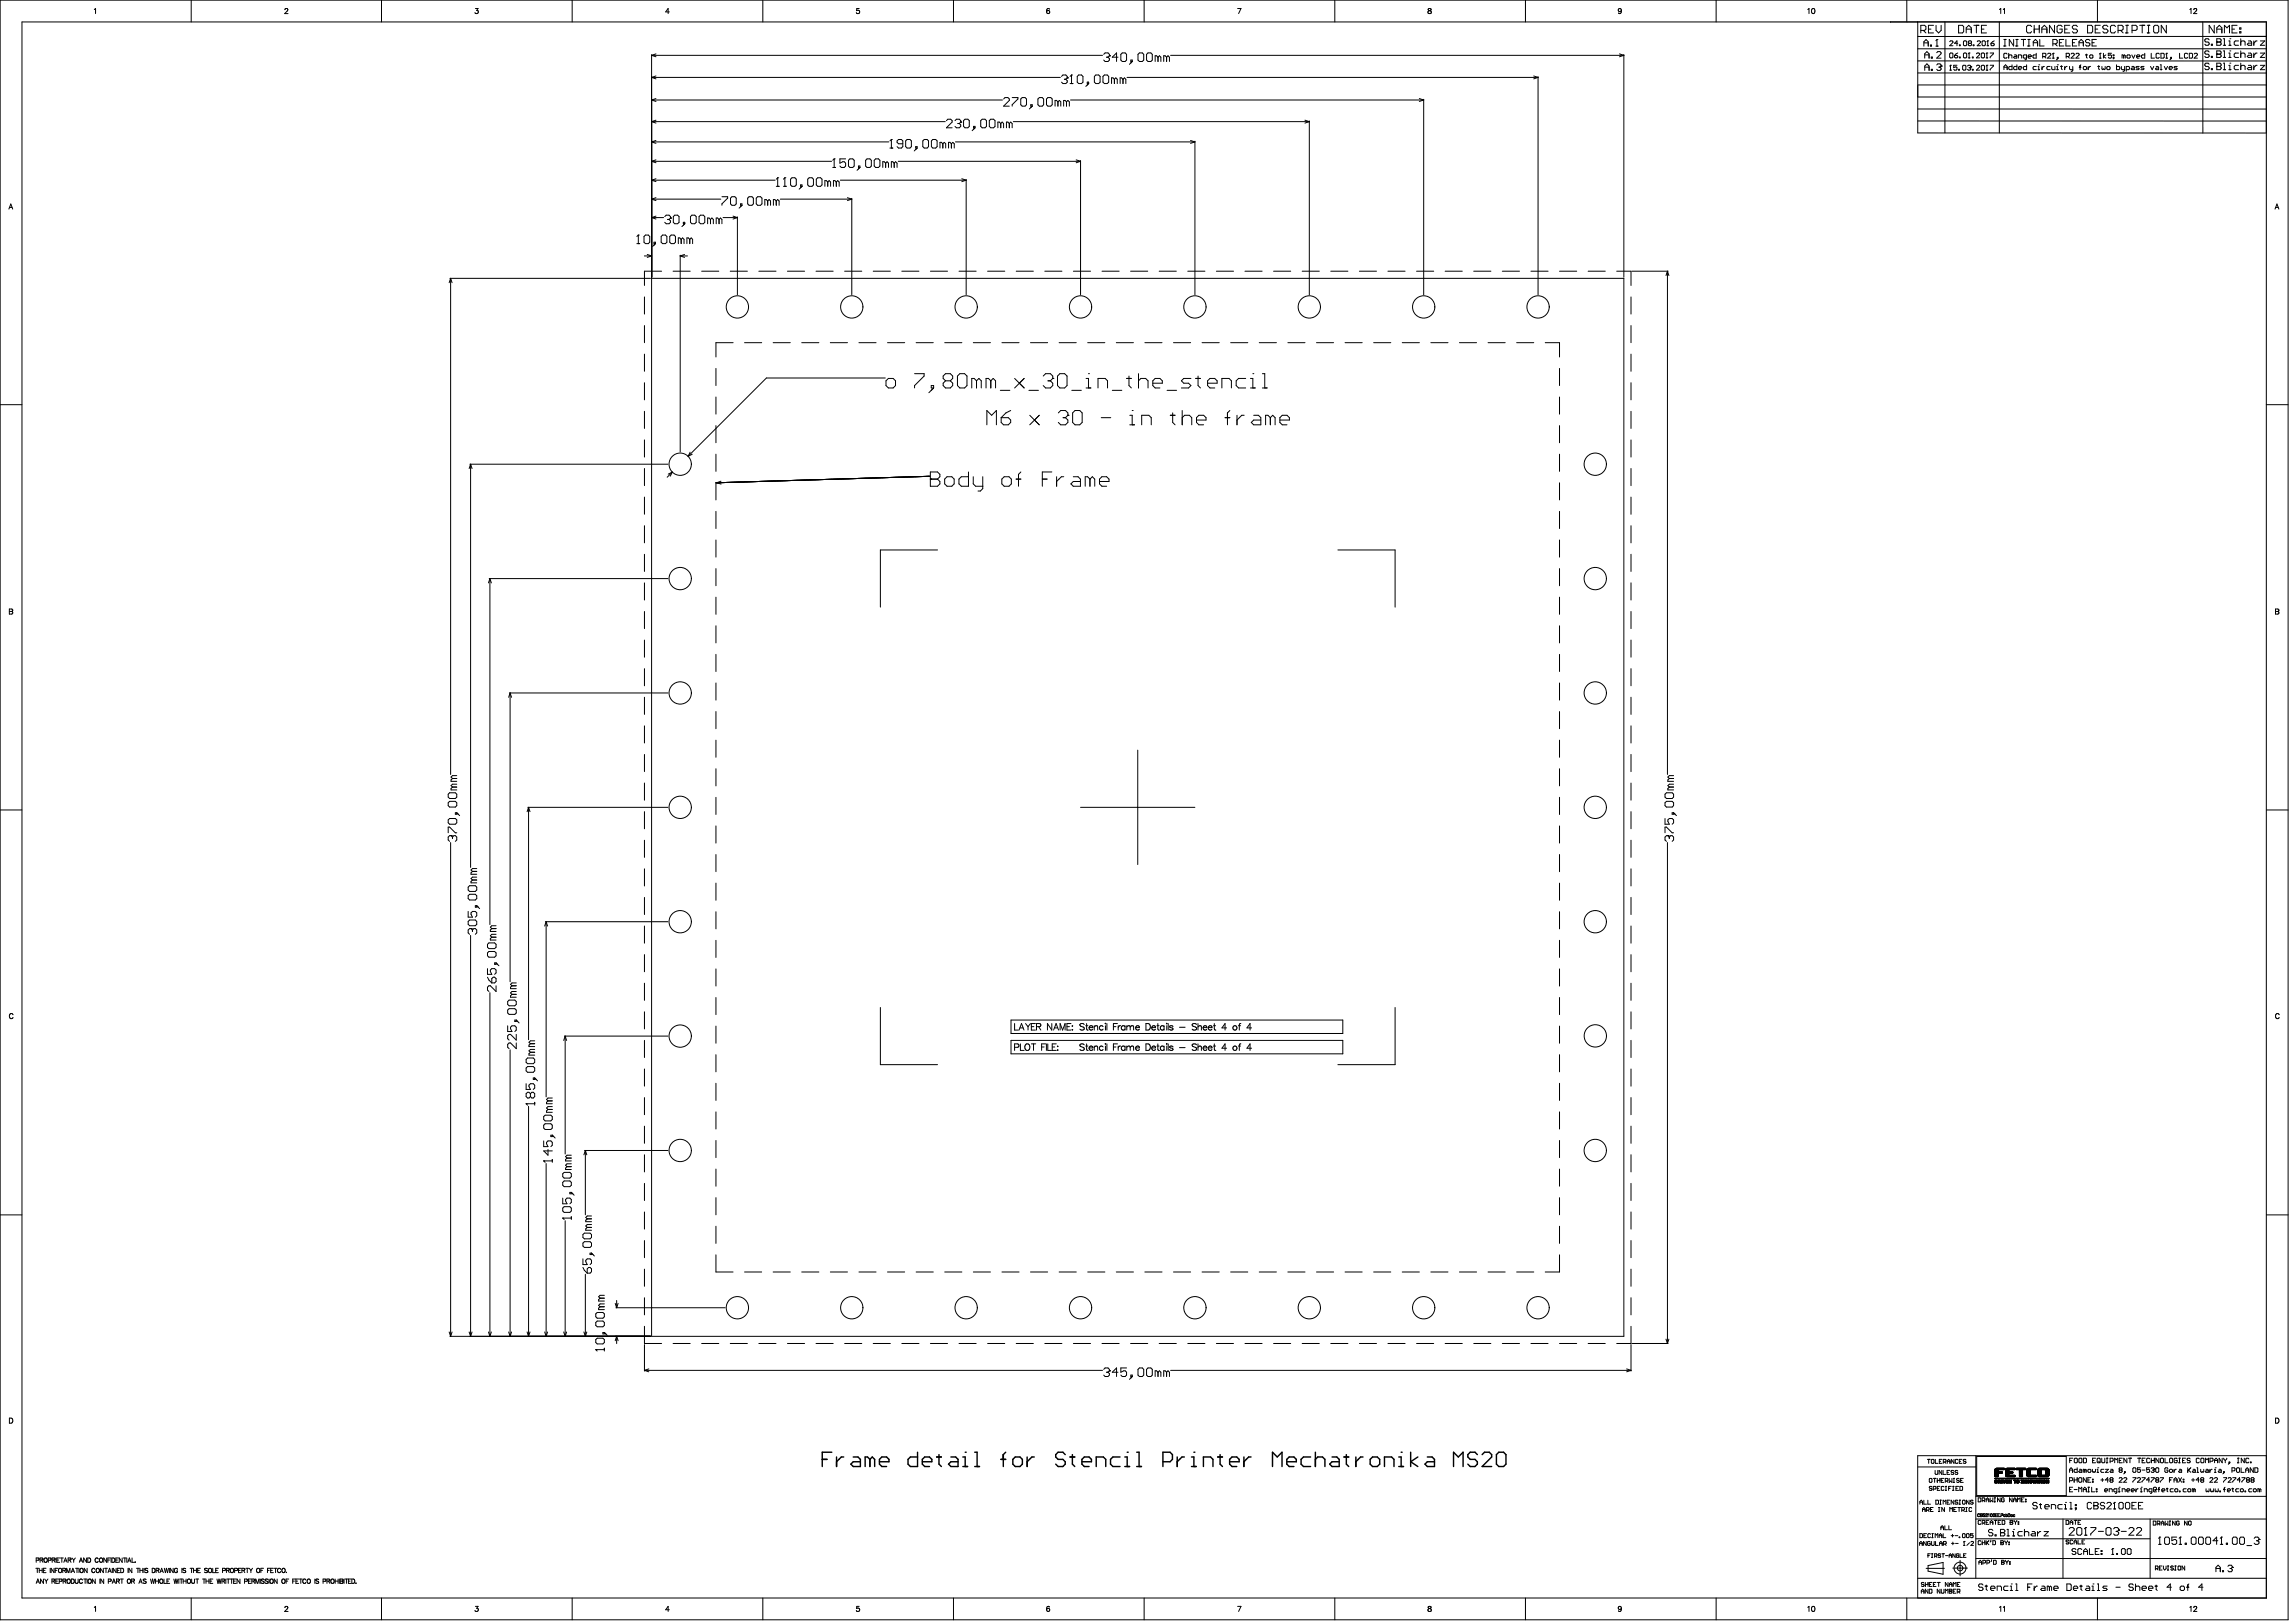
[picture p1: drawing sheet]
<svg xmlns="http://www.w3.org/2000/svg" width="1333mm" height="944mm" viewBox="0 0 1333 944" stroke-linecap="round" stroke-linejoin="round" font-family="sans-serif">
<g fill="none" stroke="#000" stroke-width=".58">
<path d="M0 0h1331v943h-1331zM13 13h1306v917h-1306zM55 6l1-1v3M111 0v13M166 6l1-1v1l-1 2h2M166 6h.1M222 0v13M277 5h1l-1 1a1.1 1.1 0 0 1 1 2 1.1 1.1 0 0 1-2-1M333 0v13M389 7h-2l2-2v3M444 0v13M500 5h-1l-1 1a1 1 0 0 1 2 0 1 1 0 0 1 0 2 1.1 1.1 0 0 1-2-1"/>
<path d="M555 0v13M609 7l1 1 1-1M609 7l1-1 1 1M611 5h-2v2M611 7h.1M666 0v13M720 5h2l-1 3M777 0v13M831 5v1a1.5 1.5 0 0 1 2 2h-2a1.7 1.7 0 0 1 2-2v-1zM888 0v13M943 6v2l-1-1M999 0v13"/>
<path d="M1052 6l1-1v3M1055 5a1.4 1.4 0 0 1 1 1 1.4 1.4 0 0 1-1 2l-1-1zM1100 13h.1M1110 0v13M1116 13v64h203M1118 18h2l1-1v-2h-1h-2v4M1119 18l2 1M1122 17h2M1125 15h-3v4h3M1127 15v3l1 1 2-1v-3M1132 13v64M1140 15h2h1v3l-1 1h-2z"/>
<path d="M1144 17h3M1144 19v-3l2-1 1 1v3M1149 15h3M1150 15v4M1153 17h1M1156 15h-3v4h3M1163 13v64M1164 6v-1v3M1166 6v-1v3M1182 15h-1h-1h-1v3l1 1h1l1-1M1184 17h3M1184 15v4"/>
<path d="M1187 15v4M1188 17h3M1188 19v-3l2-1 1 1v3M1196 15v4l-3-4v4M1200 15h-1h-1h-1v3l1 1h1l1-1v-1h-2M1201 17h2M1204 15h-3v4h3M1209 15h-1h-1h-1l1 2h1l1 1-1 1h-1l-1-1M1215 15h2h1v3l-1 1h-2zM1219 17h2M1221 0v13M1222 15h-3v4h3"/>
<path d="M1227 15h-1h-2v2h2l1 1-1 1h-2v-1M1231 15h-1h-1h-1v3l1 1h1l1-1M1233 18h2v-1v-2h-2v4M1234 18l1 1M1237 15h1M1237 19h1M1238 15v4M1241 18h2l1-1v-2h-1h-2v4M1245 15h3M1247 15v4M1250 15h1M1250 19h1"/>
<path d="M1250 15v4M1253 15h1h1h1v3l-1 1h-1l-1-1zM1261 15v4l-3-4v4M1274 6l1-1v3M1277 6l1-1v1l-2 2h2M1277 6h.1M1282 13v64M1288 15v4l-2-4v4M1290 17h3M1290 19v-3l1-1 2 1v3M1294 19v-4l2 1 1-1v4M1299 17h1"/>
<path d="M1302 15h-3v4h3M1303 18h1v1h-1zM1303 16h1v1h-1zM379 32h263M379 32v129M379 32l3 1M382 31l-3 1M642 32l1-1h2l1 1M644 33h1M645 33l1 1-1 2h-2l-1-1M646 32h.1M646 32l-1 1"/>
<path d="M651 33h-4l3-2v5M653 31h2l1 1v3l-1 1h-2l-1-1v-3zM658 35h1v1h-1zM659 36l-2 1M662 32l1-1h2l1 1v3l-1 1h-2l-1-1zM668 31h2l1 1v3l-1 1h-2l-1-1v-3zM674 33l-2-1v4M674 33v3M674 33l1-1 1 1v3M679 33l-2-1v4M679 33v3M679 33l1-1 1 1v3"/>
<path d="M681 32h264M942 31l3 1M945 32v129M945 32l-3 1M1116 35h203M1120 27v-3l1-1 1 1v3M1120 25h2M1120 34v-3l1-1 2 1v3M1120 32h3M1120 39h3M1123 26h1v1h-1zM1124 33v1z"/>
<path d="M1126 27h2M1126 24l1-1v4M1127 31l1-1h1l1 1-3 3h3M1127 38l1-1h1l1 1-1 1M1128 39h1M1129 39l1 1-1 1h-1l-1-1M1135 38v3M1135 24h1l-1 3h1M1135 31h1v3l-1-1zM1137 32h2v1l-1 1zM1139 38h-2v1h1l1 1-1 1-1-1M1139 31l-2 1"/>
<path d="M1139 25h-2l2-1v3M1140 33l1 1zM1140 26l1 1zM1142 38h1h1l-1 3-1-1zM1143 24h1v3l-1-1zM1143 31h1v3l-1-1zM1145 38h1h1l-1 1M1145 34h1M1145 31h1v3M1146 39h.1M1146 25l-1 1 1 1 1-1v-1M1146 25h-1l1-1h1v1"/>
<path d="M1146 25h1M1146 39l1 1-1 1-1-1M1148 33v1zM1148 26l1 1zM1150 31h1h1l-2 3h2M1150 38h1h1l-2 3h2M1151 24h1l-1 3h1M1153 38h2l-1 3-1-1zM1153 31h2l-1 3-1-1zM1153 24h1h1v3l-2-1zM1156 31v3M1156 34h1"/>
<path d="M1156 38v3M1156 24h1v3M1156 27h1M1158 31h2l-2 3M1158 38h2l-2 3M1159 25h1v1l-1 1zM1160 24l-1 1M1166 27h1M1166 23h1M1166 39h2M1167 23v4M1168 31h-1h-1l1 3 1-1"/>
<path d="M1169 32h1l1 2M1169 31v3M1171 38v3l-2-1v-1h2M1172 23v4l-3-4v4M1172 32h2v2h-2v-1h2M1173 27h1M1173 23h1M1174 38v3l-2-1v-1h2M1174 23v4M1175 34v-2h1v2M1175 40h1v-1h-1v1l1 1M1176 23h3"/>
<path d="M1177 23v4M1179 34l-2-1 1-1h1v2l-1 1M1179 38v3l-2-1 1-1h1M1180 27h1M1180 23h1M1180 33h2v-1h-2l1 2h1M1181 23v4M1183 27v-3l1-1 2 1v3M1183 25h3M1185 31v3h-2v-2h2M1185 39h-2l1 2h1M1186 39v2"/>
<path d="M1187 23v4h2M1188 39v2M1189 33h1l1-2h-2v3M1190 33l1 1M1190 39l-2 1M1191 31h1h1l-2 3h2M1193 39h-2l1 2h1M1194 39v2h2v-2M1194 34h1M1194 31h1v3M1195 25h1h1v-1l-1-1h-1v4M1196 25l1 2"/>
<path d="M1197 39v2M1197 33l1 1zM1198 34l-1 1M1198 25h2M1199 39h1M1200 38v3M1201 23h-3v4h3M1201 39v2M1202 23v4h3M1202 33h2v-2h-2v3M1203 39l-2 1M1203 33l1 1"/>
<path d="M1204 39v1l2 1M1205 31h1h1l-2 3h2M1206 25h1M1206 39v2h-1M1208 31h2l-2 3h2M1209 23h-3v4h3M1210 27v-3l1-1 1 1v3M1210 25h2M1210 39h1M1211 38l-1 3M1212 39h2v1l-1 1zM1214 32h1"/>
<path d="M1214 31l1 3M1215 39v2M1216 24l-1-1h-1v1v1h1h1v1l-1 1h-1v-1M1216 32h2l-1 2-1-1zM1217 39l-2 1M1217 25h2M1220 23h-3v4h3M1221 39h1M1221 38l1 3M1222 34h1M1222 31v3M1223 39l1 2 1-1v-1"/>
<path d="M1224 31v3M1225 32l-1 1 1 1M1226 39h1l1 1-2 1zM1229 31h-2v1h1h1l-1 2-1-1M1230 32h.1M1230 33v1zM1230 34h.1M1232 38v3l1-1v-1h-1M1234 39v1l2 1M1236 32h-1v2M1236 32h1v2M1236 32v2"/>
<path d="M1236 39v2h-1M1238 32h2l-1 2-1-1zM1241 32v2l1-2M1241 39h1v2h-1l-1-1h1h1M1243 33h2v-1h-2l1 2h1M1245 39h-2v1h2l-2 1M1248 39h-2l2 1-2 1M1248 31v3h-1l-1-2h2M1251 39l1 2 1-2M1252 31v3h2M1255 39h1v2h-1l-1-1h1h1M1257 31h-1h-1v3l2-1"/>
<path d="M1257 38h1v3M1257 31h2v3h-2zM1259 39l1 2 1-2M1260 34h1M1260 31h1v3M1262 40h2v-1h-2l1 2h1M1263 33l1 1zM1264 34l-1 1M1267 39h-2l2 1-2 1M1268 31v3h2M1273 31h-2l1 3 1-1M1274 31h2l-1 3h-1z"/>
<path d="M1277 31h2l-2 3h2M1286 30h-1h-1h-1l1 2h1h1l-1 1h-1h-1M1286 37h-1h-1l-1 1 1 1h1l1 1-1 1h-1l-1-1M1286 23h-1h-1l-1 1h1h1l1 2h-1h-1h-1M1287 33h.1M1287 40v1zM1287 26h.1M1290 30h2v2v1h-2zM1290 32h2M1290 37h2v2v1v1h-2zM1290 39h2M1290 23h2v1v2h-2z"/>
<path d="M1290 24h2M1294 30v3M1294 33h1M1294 37v4M1294 23v3M1294 26h1M1297 31h1v2M1297 33h1M1297 38h1v3M1297 24h1v2M1297 26h1M1303 31h-2l-1 1v1h1h2"/>
<path d="M1303 38h-2l-1 1v1l1 1h2M1303 24h-2h-1v2h1h2M1304 32l1-1h1v1v1M1304 30v3M1304 39l1-1h1v1v2M1304 24h1h1v2M1304 23v3M1304 37v4M1308 31h2v1v1h-2v-1h2M1308 24h2v2h-2v-1h2M1308 38h2v1v2h-2v-1v-1h2M1311 31v2"/>
<path d="M1312 24v2M1312 38v3M1313 31l-2 1M1313 38l-1 1M1313 24l-1 1M1315 31h3l-3 2h3M1315 38h3l-3 3h3M1315 24h3l-3 2h3M1319 21h-203M1319 28h-203M379 58l3 1M379 45l3 1"/>
<path d="M379 58h204M379 45h238M382 57l-3 1M382 44l-3 1M584 58l1-1h2v1l-3 4h3M589 57h3v1l-3 3v1M594 58l1-1h1l1 1v3l-1 1h-1l-1-1zM604 58l1-1h1l1 1v3l-1 1h-1l-1-1zM609 58l1-1h1l1 1v3l-1 1h-1l-1-1zM616 59l-2-1v4M616 59v3M616 59v-1l1 1v3"/>
<path d="M618 44h1h1l1 1M619 46h1M620 46l1 1-1 2h-1l-1-1M621 59l-2-1v4M621 59v3M621 59v-1l1 1v3M621 45h.1M621 45l-1 1M623 49h1M623 58h205M624 44h.1M624 44v5"/>
<path d="M624 44h-1M628 44h1h1v4l-1 1h-1l-1-1v-4zM633 48h1v1h-1zM634 49l-2 1M637 44h1h1h1v4l-1 1h-1l-1-1zM642 44h1h1h1v4l-1 1h-1l-1-1zM648 46l-1-1v4M648 46v3M648 46l1-1 1 1v3M653 46l-1-1v4M653 46v3M653 46l1-1 1 1v3"/>
<path d="M656 45h239M826 57l2 1M828 58v113M828 58l-2 1M892 44l3 1M895 45v126M895 45l-3 1M1116 56h203M1116 49h203M1116 42h203M1120 41v-3l1-1 2 1v3M1124 40v1z"/>
<path d="M1135 41h.1M1140 40v1zM1148 40v1zM1156 41h1M1166 41v-2l1-1 1 1v2M1186 41h1M1197 41h1M1237 41h2v-2h-2v2M1257 41h1M1294 41h1M1297 41h1M379 71l3 1"/>
<path d="M379 71h171M382 70l-3 1M551 70l1-1h1l1 1v1l-3 3h3M556 70l1-1h1l1 2M557 72h1M558 72l1 1-1 1h-1h-1M559 71h.1M559 71l-1 1M561 70l1-1h1l1 1v4h-1h-1h-1zM567 74h.1M567 74l-1 2M571 70l1-1h1l1 1v4h-1h-1h-1z"/>
<path d="M576 70l1-1h1l1 1v4h-1h-1h-1zM582 72l-1-1v3M582 72v2M582 72l1-1 1 1v2M587 72l-1-1v3M587 72v2M587 72l1-1 1 1v2M590 71h172M600 61h1v1h-1zM601 62l-2 1M759 70l3 1M762 70v101"/>
<path d="M762 71l-3 1M1116 70h203M1116 63h203M379 94l3 1M379 83h3M379 94h105M379 83h138M382 93l-3 1M382 82l-3 1M485 97h1M485 92h.1M485 92v5"/>
<path d="M485 92v1M492 92h-3v3l1-1 2 1v2h-1h-1h-1M494 93l1-1h1l1 1v4h-1h-1h-1zM500 97h.1M500 97l-1 2M504 93l1-1h1l1 1v4h-1h-1h-1zM509 93l1-1h1l1 1v4h-1h-1h-1zM515 95l1-1 1 1v2M515 95l-1-1v3M515 95v2M518 86h2M519 81h.1"/>
<path d="M519 81v5M519 81l-1 1M520 95l-1-1v3M520 95v2M520 95l1-1 1 1v2M523 94h106M525 84h-2l-1-1 1-2h2v1v3v1h-2l-1-1M527 82l1-1h2v1v3v1h-2l-1-1zM533 85h1v1h-1zM534 86l-2 2M537 82l1-1h1l1 1v3l-1 1h-1l-1-1zM542 82l1-1h1l1 1v3l-1 1h-1l-1-1z"/>
<path d="M549 84l-2-1v3M549 84v2M549 84v-1l1 1v2M554 84l-2-1v3M554 84v2M554 84v-1l1 1v2M556 83h139M626 93l3 1M629 94l-3 1M629 93v78M693 82l2 1M695 82v89"/>
<path d="M695 83h-2M379 116h40M379 105l3 1M379 116l3 1M379 105h72M382 115l-3 1M382 104l-3 1M420 114h3v1l-3 4M425 115l1-1h2v1v4h-2h-1zM431 119h1h-1zM432 119l-2 2M435 115l1-1h2v1v4h-2h-1z"/>
<path d="M440 115l1-1h2v1v4h-2h-1zM447 117l-2-1v3M447 117v2M447 117l1-1v1v2M452 117l-2-1v3M452 117v2M452 117l1-1v1v2M452 108h1M453 103h.1M453 103v5M453 103l-1 1M454 116h42"/>
<path d="M456 108h2M457 103h.1M457 103v5M457 103l-1 1M460 104l1-1h2v1v4h-2h-1zM466 108h1h-1zM467 108l-2 2M470 104l1-1h2v1v4h-2h-1zM475 104l1-1h2v1v4h-2h-1zM482 106v-1l1 1v2M482 106l-2-1v3M482 106v2"/>
<path d="M487 106l-2-1v3M487 106v2M487 106v-1l1 1v2M489 105h73M493 115l3 1M496 115v56M496 116l-3 1M560 104l2 1M562 104v67M562 105l-2 1M5 122l1-3 1 3M6 121h1"/>
<path d="M371 137h.1M371 137v5M371 137v1M375 138l1-1h1l1 1v3l-1 1h-1l-1-1zM379 127h3M379 127h7M382 126l-3 1M385 138l1-1h1l1 1v3l-1 1h-1l-1-1zM387 126l1-1h1l1 2M388 128h1M389 128l1 1-1 1h-1l-1-1M390 138l1-1h1l1 1v3l-1 1h-1l-1-1z"/>
<path d="M390 127h.1M390 127l-1 1M392 126l1-1h1l1 1v3l-1 1h-1l-1-1zM396 139l-1-1v4M396 139v3M396 139l1-1 1 1v3M398 129v1zM398 130l-1 2M401 139l-1-1v4M401 139l1-1 1 1v3M401 139v3M403 125h1l1 1v3l-1 1h-1l-1-1v-3z"/>
<path d="M407 126l1-1h1l1 1v3l-1 1h-1l-1-1zM413 128l1-1 1 1v2M413 128l-1-1v3M413 128v2M418 128l1-1 1 1v2M418 128l-1-1v3M418 128v2M421 127h8M427 126l2 1M429 127h-2M429 126v45M1324 122l1-3 1 3"/>
<path d="M1324 121h2M371 142h1M375 149h4M377 148l2 1M379 149l-2 1M381 141v1zM381 142l-1 1M385 158h-10v8M392 158h10M396 149l2 1M396 149v114M396 149h4"/>
<path d="M398 148l-2 1M408 158h10M425 158h10M442 158h10M458 158h10M475 158h10M491 158h10M508 158h10M525 158h10M541 158h10M558 158h10M575 158h10"/>
<path d="M591 158h10M608 158h10M625 158h10M641 158h10M658 158h10M675 158h10M691 158h10M708 158h10M724 158h10M741 158h10M758 158h10M774 158h10"/>
<path d="M791 158h10M808 158h10M824 158h10M841 158h10M858 158h10M874 158h10M891 158h10M907 158h10M924 158h10M941 158h8v8M950 158h21M970 158l1 2"/>
<path d="M970 158l-1 2M970 158v293M262 162h117M262 162l1 2M262 162l-1 2M262 162v289M375 173v10M379 162h566v616h-566zM949 173v10M375 189v10M427 199h-10v9M433 199h10"/>
<path d="M450 199h10M467 199h10M483 199h10M500 199h10M516 199h10M533 199h10M550 199h10M566 199h10M583 199h10M600 199h10M616 199h10M633 199h10"/>
<path d="M650 199h10M666 199h10M683 199h10M699 199h10M716 199h10M733 199h10M749 199h10M766 199h10M783 199h10M799 199h10M816 199h10M833 199h10"/>
<path d="M849 199h10M866 199h10M883 199h10M899 199h8v9M949 189v10M375 206v10M417 214v10M515 220h-69l-46 46M532 217h6v2l-6 5v2M557 219l2-2h2l2 2v5l-2 2h-2l-2-2zM607 219l1-2h3l2 2v1M615 219l2-2h3l1 2v5l-1 2h-3l-2-2z"/>
<path d="M633 217h.1M657 219v5l1 2M663 217v9M697 219v5l2 2M729 217h.1M735 217h1v9M907 214v10M949 206v10M0 235h13M375 223v10M375 239v10M417 231v10"/>
<path d="M516 222l1-2h3l1 2v2l-1 2h-3l-1-2zM542 224h1v2h-1zM543 226l-2 3M550 222l-1-2v-1l1-2h3l1 2v1l-1 2M550 222l-1 1v1l1 2h3l1-2v-1l-1-1M550 222h3M568 222l2-2 1 2v4M568 222l-1-2h-2v6M568 222v4M577 222l-2-2h-1v6M577 222v4M577 222l1-2 1 2v4"/>
<path d="M582 227h6M588 239l-3 1-2 3M590 220l6 6M596 220l-6 6M599 227h5M610 222h1M611 222l2 1v1l-2 2h-3l-1-2M613 220h.1M613 220l-2 2M624 227h5M626 239h2l2 1v6l-2 1h-2l-2-1v-6zM632 226h3"/>
<path d="M632 220h1v6M639 226v-6h4l1 2v4M647 227h6M656 220h2M663 222l1-2h3l1 2v4M671 223h5v-1l-1-2h-3l-1 2v2l1 2h3M679 227h6M688 239v8M693 220h-4l-2 2 2 1h3l1 1-1 2h-5M696 220h3M703 223h5v-1l-1-2h-3l-1 2v2l1 2h3M711 226v-6h4l2 2v4"/>
<path d="M716 239l-2 1v7M725 220h-4l-2 2v2l2 2h4M728 226h2M728 220h1v6M735 226h2M907 231v10M949 223v10M949 239v10M1319 235h12M375 256v10M417 248v10M574 247v-8l3 3 3-3v8"/>
<path d="M583 243h4l1 1v2l-1 1h-3l-1-1zM599 242l6 5M605 242l-6 5M616 240l1-1h3l1 1v2l-1 1M619 243h1M620 243l1 1v2l-1 1h-3l-1-1M641 243h5M657 242h2v5M657 247h3M664 247v-5h5l1 1v4M681 242h3M682 240v6l2 1"/>
<path d="M688 243l1-1h3l1 1v4M696 244h6v-1l-2-1h-2l-2 1v3l2 1h2M713 243h3M720 242v5M724 242h-1l-3 2M730 242h2l2 1v4h-4l-2-1 2-2h4M739 243l-1-1h-2v5M739 243v4M739 243l2-1 1 1v4M745 244h5v-1l-1-1h-3l-1 1v3l1 1h3M907 248v10M949 256v10"/>
<path d="M273 270h116M274 270l1 3M274 270l-1 3M274 270v235M375 273v10M391 275l-1 2M391 275l-2 1M391 275l-3 3M402 263l-2 3M403 264l-3 2M417 264v10M420 280l-3 1 3 1"/>
<path d="M541 277l-124 4v10M541 279h.1M541 275h5l1 1v1l-1 2 1 1v2l-1 1h-5zM541 279h5M551 277h3l1 2v3l-1 1h-3l-1-1v-3zM564 275v8h-5l-1-1v-3l1-2h5M566 277v5l2 1h4M572 277v7l-2 2h-1M583 279l1-2h3l2 2v3l-2 1h-3l-1-1zM591 279h3M594 275l-1 1v7M607 279h2"/>
<path d="M612 275h-5v8M615 277v6M619 277h-1l-3 3M625 277h2l2 2v4h-4l-2-1 2-2h4M634 279l-1-2h-2v6M634 279l2-2 1 2v4M634 279v4M907 264v10M949 273v10M375 289v10M417 298v10M640 280h5v-1l-1-2h-3l-1 2v3l1 1h3"/>
<path d="M907 281v10M907 298v10M949 289v10M375 306v10M417 314v10M907 314v10M949 306v10M285 337h104M285 337l1 2M285 337l-1 2M285 337v201M375 323v10"/>
<path d="M375 339v10M417 331v10M546 320h-34v33M779 320h33v33M907 331v10M949 323v10M949 339v10M5 356h2M7 356h.1M7 355l-2-1v3h2v-1M7 355h.1M7 355v1"/>
<path d="M375 356v10M417 347v10M907 347v10M949 356v10M1324 354l2 1-1 1h1v1h-2zM1324 356h1M375 372v10M417 364v10M907 364v10M949 372v10M375 389v10M417 381v10"/>
<path d="M417 397v10M907 381v10M907 397v10M949 389v10M296 403h93M297 403l-1 3M297 403v168M297 403l1 3M375 406v10M417 414v10M907 414v10M949 406v10"/>
<path d="M375 422v10M375 439v10M417 431v10M662 436v67M907 431v10M949 422v10M949 439v10M263 458l-1 2h4M263 453l-1 2h4M263 458h3M263 453h3M266 456h-3l-1 1 1 1"/>
<path d="M266 451h-3l-1 1 1 1M375 456v10M417 447v10M907 447v10M949 456v10M971 458v2h3M971 458h3M971 453v2h3M971 453h3M974 456h-3v1v1M974 451h-3v1v1M0 471h13"/>
<path d="M261 462l1-1h3l1 1v2l-1 1h-3l-1-1zM261 467l1-1h3l1 1v2l-1 1h-3l-1-1zM261 477l1-1h3l1 1v2l-1 1h-3l-1-1zM265 473h1v1h-1zM266 473l1 2M307 470h82M308 470v2M308 470l-1 2M308 470v135M375 472v10M417 464v10M629 470h66"/>
<path d="M907 464v10M949 472v10M969 476v4h2v-2v-2h2l1 1v2l-1 1M969 467l1-1h3l1 1v2l-1 1h-3l-1-1zM969 462l1-1h3l1 1v2l-1 1h-3l-1-1zM973 473h1v1h-1zM974 473l2 2M1319 471h12M261 485v-4h1l3 4h1M262 490v288M262 486h.1M262 486l-1 1v2l1 1"/>
<path d="M262 486l1 1M263 487l1-1 2 1v2l-1 1M263 487v1M375 489v10M417 481v10M417 497v10M907 481v10M907 497v10M949 489v10M969 485v-4h1l3 4h1M970 490v292M971 486h.1"/>
<path d="M971 486l-2 1v2l1 1M971 486v1M971 487l1-1 2 1v2l-1 1M971 487v1M272 516l1-1h4v1v2v1h-4l-1-1zM275 507l-1 2h3M275 512l-1 2h3M275 512h2M275 507h2M277 510h-2l-1 1 1 1M277 505h-2l-1 1 1 1M375 506v10"/>
<path d="M417 514v10M907 514v10M949 506v10M272 521l1-1h4v1v2v1h-4l-1-1zM272 530v4h3l-1-2 1-2h2v1v2v1M272 536l1-1h4v1v2v1h-4l-1-1zM277 527v1zM277 527l2 2M289 539h-3l-1 1h1M317 536h72M318 536l1 3M318 536l-1 3"/>
<path d="M318 536v102M375 522v10M375 539v10M417 531v9M907 531v9M949 522v10M949 539v10M274 544v234M274 540h.1M274 540l-2 1v2l1 1M274 540l1 1M275 541l1-1 1 1v2v1"/>
<path d="M275 541v1M284 549h1h3h1v2l-1 1h-3l-1-1zM284 554h1h3h1v2l-1 1h-3l-1-1zM286 540h3M286 540l-1 2h4M286 545l-1 2h4M286 545h3M289 544h-3h-1l1 1M375 555v10M417 547v10M907 547v10M949 555v10"/>
<path d="M284 564v3h2l-1-2 1-1h2h1v2l-1 1M284 569l2 3M285 578v200M287 569h2v2l-1 1h-2v-3zM288 560h1v1h-1zM289 574v3l-4-3h-1v2l1 1M289 560l1 2M298 574l-1 1h3M298 579l-1 1h3M298 579h2M298 574h2M300 577h-2l-1 1 1 1"/>
<path d="M300 572h-2l-1 1 1 1M375 572v10M417 564v10M907 564v10M949 572v10M8 590a1.1 1.1 0 0 0-2 0 1.1 1.1 0 0 0-1 1v1a1.1 1.1 0 0 0 1 1 1.1 1.1 0 0 0 2-1M295 597v3h3l-1-2 1-1h2v1v1v1M295 583l1-1h4v1v1v1h-4l-1-1zM295 588l1-1h4v1v1v1h-4l-1-1zM300 594h.1M300 594l2 1M375 589v10"/>
<path d="M417 580v10M417 597v10M512 586v34h34M588 594h193v7h-193zM590 596v3h3M593 599l1-3 2 3M594 598h1M597 596l1 1M598 597v2M600 596l-2 1M600 597h2M603 596h-3v3h3"/>
<path d="M603 597h2v-1h-2v3M604 597l2 2M612 596v3l-2-3v3M613 599l2-3 1 3M614 598h1M617 599v-3l1 3 2-3v3M621 597h1M623 596h-2v3h2M624 599h.1M624 597h.1M631 596h-1h-2l1 1 2 1-1 1h-2M632 597h1"/>
<path d="M632 596v3h1M634 598l1 1h1M634 597h2v1h-2zM637 598l1-1h1v2M637 597v2M642 597a1.2 1.2 0 0 0-2 0 1.2 1.2 0 0 0 0 2 1.2 1.2 0 0 0 2 0M643 596h.1M643 597v2M644 596v3M648 597h1M650 596h-2v3M651 597v2"/>
<path d="M652 597l-1 1M655 597a1.2 1.2 0 0 0-2 0 1.2 1.2 0 0 0 0 2 1.2 1.2 0 0 0 2 0M655 597v2M656 598l1-1 1 1M656 597v2M658 598l1-1 1 2M658 598v1M661 598l1 1h1M661 597h1l1 1h-2zM667 596h1a2 2 0 0 1 1 1 2 2 0 0 1-1 2h-1zM670 598l1 1h1M670 597h2v1h-2z"/>
<path d="M673 597h1M674 596v3h1M677 597a1.2 1.2 0 0 0-1 0 1.2 1.2 0 0 0 0 2 1.2 1.2 0 0 0 1 0M677 597v2M679 596h.1M679 597v2M680 596v3M683 597h-1h-1l1 1v1h-1M686 598h4M696 596h-1h-1v1l2 1v1h-1h-1M697 598l1-1h1v2M697 596v3"/>
<path d="M700 598l1 1h1M701 597h1v1h-2zM703 598l1 1h1M704 597h1v1h-2zM706 597h1M707 596v3h1M714 598h-3l2-2v3M721 597h1M722 596h-1v3M728 598h-2l1-2v3M812 586v34h-33M907 580v10"/>
<path d="M907 597v10M949 589v10M1326 590a1.1 1.1 0 0 0-1 0 1.1 1.1 0 0 0-1 1v1a1.1 1.1 0 0 0 1 1 1.1 1.1 0 0 0 1-1M297 611v167M300 602v3l-3-3h-1l-1 1v1l1 1M300 607v3l-3-3-2 1v1l1 1M306 616h1h3h1v2l-1 1h-3l-1-1zM309 607h2M309 607l-1 2h3M309 612l-1 2h3M309 612h2M311 611h-2h-1l1 1"/>
<path d="M311 606h-2h-1l1 1M328 603h61M329 603l1 2M329 603l-1 2M329 603v69M375 605v10M417 614v10M588 605h193v8h-193zM590 609h3v-1l-3-1v4M594 607v4h2M600 607h3M601 607v4"/>
<path d="M606 609h2M608 607h-2v4M609 607v4M610 607v4h2M612 609h2M615 607h-3v4h3M615 609h.1M615 611h.1M631 608l-1-1-2 1 1 1 2 1-1 1h-2M632 609h1M632 607v3l1 1M634 610l1 1h1"/>
<path d="M634 609h2v1h-2zM637 609h1h1v2M637 609v2M642 609a1.2 1.2 0 0 0-2 0 1.2 1.2 0 0 0 0 2 1.2 1.2 0 0 0 2 0M643 607h.1M643 609v2M644 607v4M648 609h1M650 607h-2v4M651 609v2M652 609l-1 1M655 609a1.2 1.2 0 0 0-2 0 1.2 1.2 0 0 0 0 2 1.2 1.2 0 0 0 2 0"/>
<path d="M655 609v2M656 609h1h1M656 609v2M658 609h1l1 2M658 609v2M661 610l1 1h1M661 609h2v1h-2zM667 607h1a2 2 0 0 1 1 2 2 2 0 0 1-1 2h-1zM670 610l1 1h1M671 609h1v1h-2zM673 609h1M674 607v3l1 1"/>
<path d="M677 609a1.2 1.2 0 0 0-1 0 1.2 1.2 0 0 0 0 2 1.2 1.2 0 0 0 1 0M677 609v2M679 607h.1M679 609v2M680 607v4M683 609h-1h-1l1 1v1h-1M686 610h4M696 608l-1-1-1 1v1l2 1-1 1h-1M697 609h1h1v2M697 607v4M700 610l1 1h1M701 609h1v1h-2z"/>
<path d="M703 610l1 1h1M704 609h1v1h-2zM706 609h1M707 607v3l1 1M714 610h-3l2-3v4M721 609h1M722 607l-1 1v3M728 610h-2l1-3v4M907 614v10M949 605v10M306 631v3h3l-1-2 1-1h1h1v2l-1 1M306 621h1h3h1v2l-1 1h-3l-1-1z"/>
<path d="M309 636h-1h-2v2l1 1 2-1M309 636h2v2l-1 1-1-1M309 636v2M310 627h1v1h-1zM311 627l2 2M321 639h-2l-1 1 1 1M375 622v10M375 639v10M417 630v10M907 630v10M949 622v10M949 639v10"/>
<path d="M306 642h.1M306 642h5M306 642l1 1M308 644v134M311 641v2M316 650l1-1h4v1v1v1h-4l-1-1zM316 655l1-1h4v1v1v1h-4l-1-1zM319 641l-1 1h3M319 646l-1 1h3M319 646h2M319 641h2M321 644h-2l-1 1 1 1"/>
<path d="M375 655v10M417 647v10M907 647v10M949 655v10M316 676h.1M316 664v3h3l-1-1 1-2h2v1v1v1M316 676h5M316 676h1M318 677v101M319 669v3l-3-2h5M321 661h.1M321 675v1"/>
<path d="M321 661l2 1M330 674l-1 2h3M330 679l-1 2h3M330 679h2M330 674h2M332 677h-2l-1 1 1 1M332 672h-2l-1 1 1 1M340 669h49M341 669l-1 3M341 669v38M341 669v3M375 672v10"/>
<path d="M417 664v10M907 664v10M949 672v10M327 688l1-1h4v1v2h-4h-1zM327 683l1-1h4v1v2v1h-4l-1-1zM327 697v3h3l-1-2 1-1h2v1v2M332 694v1zM332 694l2 1M375 689v10M417 680v10M417 697v10M907 680v10"/>
<path d="M907 697v10M949 689v10M0 707h13M327 709h.1M327 703l1-1h4v1v2h-4h-1zM327 709h5M327 709l1 1M329 710v68M332 708v2M339 718h1h3h1v2l-1 1h-3l-1-1zM342 709l-1 2h3M342 714l-1 2h3"/>
<path d="M342 714h2M342 709h2M344 713h-2h-1l1 1M344 708h-2h-1l1 1M375 705v10M417 714v10M907 714v10M949 705v10M1319 707h12M339 723h1h3h1v2l-1 1h-3l-1-1zM339 737l3 4M339 733v3h3l-1-2 1-1h1h1v2l-1 1"/>
<path d="M342 738l1-1 1 1v2l-1 1h-1zM343 729h1v1h-1zM344 729l2 2M375 722v10M375 738v10M417 730v10h10M907 730v10h-8M949 722v10M949 738v10M341 741v37M349 755l-1 2h4M349 755h3"/>
<path d="M352 754h-3l-1 1h1M352 759h-3l-1 1h1M358 758l1 3M359 757v4M360 758l-1 3M375 755v10M433 740h10M450 740h10M467 740h10M483 740h10M500 740h10M516 740h10"/>
<path d="M533 740h10M550 740h10M566 740h10M583 740h10M600 740h10M616 740h10M633 740h10M650 740h10M666 740h10M683 740h10M699 740h10M716 740h10"/>
<path d="M733 740h10M749 740h10M766 740h10M783 740h10M799 740h10M816 740h10M833 740h10M849 740h10M866 740h10M883 740h10M949 755v10M261 775l1 3"/>
<path d="M262 778h117M263 775l-1 3M273 775l1 3M275 775l-1 3M284 775l1 3M286 775l-1 3M296 775l1 3M298 775l-1 3M307 775l1 3M308 775v3M317 775l1 3M319 775l-1 3"/>
<path d="M328 775l1 3M330 775l-1 3M340 775l1 3M341 775v3M347 765l1-1h3l1 1v1l-1 1h-3l-1-1zM347 770l1-1h3l1 1v1l-1 1h-3l-1-1zM347 780l1-1h3l1 1v1l-1 1h-3l-1-1zM349 760l-1 2h4M349 760h3M351 775h1v1h-1zM352 775l1 2M358 761h64"/>
<path d="M359 778l1 2M359 778v4M359 778l-1 2M375 772v10h10M949 772v10h-8M969 779l1 3M971 779l-1 3M347 785h.1M347 785h5M347 785l1 1M352 784v2M375 797l3 1"/>
<path d="M375 782v16M375 797h267M378 797h-3M392 782h10M408 782h10M425 782h10M442 782h10M458 782h10M475 782h10M491 782h10M508 782h10M525 782h10"/>
<path d="M541 782h10M558 782h10M575 782h10M591 782h10M608 782h10M625 782h10M641 782h10M642 797l1-1h2l1 2M644 798h1M645 798l1 1-1 2h-2l-1-1M646 798h.1M646 798h-1"/>
<path d="M651 798h-4l3-2v5M656 796h-4v2h3h1v2l-1 1h-2l-1-1M658 782h10M662 797l1-1h2l1 1v3l-1 1h-2l-1-1zM668 796h2l1 1v3l-1 1h-2l-1-1v-3zM674 798v3M674 798h-2v3M674 798h1h1v3M675 782h10M679 798h-2v3M679 798v3M679 798h1h1v3"/>
<path d="M681 797h268M691 782h10M708 782h10M724 782h10M741 782h10M758 782h10M774 782h10M791 782h10M808 782h10M824 782h10M841 782h10M858 782h10"/>
<path d="M874 782h10M891 782h10M907 782h10M924 782h10M947 797h2M949 782v16M949 797l-2 1M950 782h21M658 800h1v1h-1zM659 801l-2 2M5 825h1a1.6 1.6 0 0 1 1 2 1.6 1.6 0 0 1-1 1h-1zM1324 825h1a1.6 1.6 0 0 1 1 2 1.6 1.6 0 0 1-1 1h-1z"/>
<path d="M1116 854h34M1122 849h1M1122 849v2M1124 849l1 1v1h-1zM1126 856v2h2v-2M1126 849v2h2M1129 850h.1M1130 856v2l-2-2v2M1130 849h-1v2h1M1131 856v2h1M1131 851h1v-1l-1-1v2M1132 851h.1"/>
<path d="M1133 857h1M1133 851v-1l1-1 1 1v1M1133 850h2M1135 856h-2v2h2M1137 856h-2l2 1v1h-2M1137 849v2l-2-2v2M1139 856h-1l1 1v1h-1M1139 850h-1v1h1M1140 850h1M1142 849h-2v2h2M1144 850h-2l2 1h-2M1150 847v71"/>
<path d="M1150 848h52v22h-52zM1161 857h2M1161 858h2M1161 859h2M1161 856h2M1161 856h4M1161 857h4M1161 855h5M1161 854h5M1163 859h-2M1163 856h-2M1163 855h-2"/>
<path d="M1165 857h-4M1166 855h-5M1167 857h2M1167 858h2M1167 858h6M1167 856h2M1167 856h4M1167 857h4M1167 859h6M1167 855h6M1167 854h6M1169 856h-2"/>
<path d="M1169 855h-2M1171 857h-4M1173 855h-6M1173 854h6M1173 855h6M1175 857h2M1175 858h2M1175 859h2M1175 855h2M1175 856h2M1179 857h2M1179 858h2"/>
<path d="M1179 858h3M1179 858h6M1179 856h2M1179 859h6M1180 859h5M1180 855h5M1180 854h5M1181 856h-2M1182 855h-3M1185 855h-6M1186 857h2M1186 858h2"/>
<path d="M1186 858h6M1186 856h2M1186 859h6M1186 855h6M1186 854h6M1188 856h-2M1188 855h-2M1190 855h2M1190 858h2M1190 856h2M1190 857h2M1192 855h-6"/>
<path d="M1204 855h2M1204 857v-2l1-1 1 1v2M1204 850h1M1206 848h-2v3M1207 860v2M1207 848l2 1-1 2h-1zM1209 854v3l-2-1v-1h2M1209 860v2M1210 860h1v2h-1zM1210 855h1v2h-1v-1h1M1210 848l1 1v2h-1zM1212 848l2 1v2h-2z"/>
<path d="M1213 855h-1v2M1213 855h1v2M1213 855v2M1214 860v2l-2-2v2M1215 855h2l-1 2-1-1zM1217 860h-2v2h2M1218 855v2l1-1v-1M1218 850h1M1219 848h-1v3h1M1220 857h1M1220 855h1v2M1221 848l1 1v2h-2z"/>
<path d="M1221 850l1 1M1223 848v3h2v-3M1224 855h-2l1 2h1M1225 855h2l-2 2h2M1226 848h1M1226 851h1M1226 848v3M1228 850h2l-1-2h-1v3M1228 855h2v2h-2v-1h2M1231 851v-3v1l1-1v3M1233 850h1M1234 855h.1"/>
<path d="M1234 855l-1 1 1 1 1-1-1-1M1234 855h-1l1-1 1 1h-1M1235 848h-2v3h2M1236 856l1 1zM1237 857l-1 1M1238 848v3l-2-3v3M1239 848h1M1239 848v3M1241 860h2l-2 2M1242 854l1 1-1 2-1-1zM1244 848h2M1245 848v3"/>
<path d="M1246 854h-2v1h1h1l-1 2-1-1M1246 855h2M1246 860h2l-2 2M1247 850h.1M1248 848h-1v3h1M1251 854h-2v1h1h1l-1 2-1-1M1251 849v-1l-2 1v2h1h1M1252 860h2l-2 2M1252 855l1-1 1 1h-1M1252 848v3M1252 850h2M1253 855h.1"/>
<path d="M1253 855l1 1-1 1-1-1M1254 848v3M1255 854l1 1v2l-2-1zM1256 848v3l-1-3v3M1257 860h2l-2 2M1257 849l1-1 1 1-1 2h-1zM1260 848v3h2M1262 855l-1-1-1 1v2l2-1v-1h-1M1262 855h2v1l-1 1zM1262 849l1-1 1 1v2h-2zM1264 860h-2v2M1265 855v2"/>
<path d="M1266 855l-1 1M1267 849l-1-1-1 1 1 2h1v-1h-1M1268 860l2 2M1268 848h1M1268 851h1M1268 855h2v2h-2v-1h2M1268 848v3M1270 860l-2 2M1270 850h1M1272 848h-2v3h2M1273 854v3M1273 855l2 2"/>
<path d="M1274 849v-1l-1 1v1h1v1h-1M1275 854l-2 2M1276 855h1v2h-1v-1h1M1278 857h1M1278 854h1v3M1280 849l-1-1-1 1v2h2M1281 855v2l1-1v-1M1281 849v-1l1 1v2h-1zM1283 851v-3l1 1 1-1v3M1284 855h1v2h-1l-1-1h1h1M1286 855v2M1286 850h1l1-1-2-1v3"/>
<path d="M1287 855l-1 1M1289 857h.1M1289 855v2M1289 851v-2l1-1v1v2M1289 850h1M1291 855h2v2h-2v-1h2M1293 848v3l-2-3v3M1294 856v1zM1294 860h2l-2 2M1294 848l1 2M1294 857l-1 1M1295 850v1"/>
<path d="M1296 848l-1 2M1297 851h1zM1298 851l-1 1M1299 856l2-1-1-1h-1v3M1299 860h2l-2 2M1301 855l1-1 1 1v2l-2-1zM1302 848h1M1302 851h1M1302 848v3M1304 854v3h2M1305 860h1l-1 2M1306 848v3l-2-3v3"/>
<path d="M1307 855h2M1307 857v-2l1-1 1 1v2M1309 849l-1-1-1 1v2h2M1310 851h.1M1311 854v3l-2-3v3M1312 854l2 1-1 2h-1zM1319 847h-203v83M1117 875v-1l1-1 1 1v1M1117 874h2M1119 880v-2v-1l1 1v2M1119 878h1M1120 873v2h1"/>
<path d="M1121 879h1l1-1-2-1v3M1122 879l1 1M1122 873v2h1M1123 860l1 1v2l-1-1zM1123 878h1M1124 865h-1l1 1v1h-1M1125 877h-2v3h2M1125 860h2M1125 866h1l1-1h-2v2M1126 860v3M1126 873h2v2h-2zM1127 861h2"/>
<path d="M1127 860v3M1127 866h1M1128 877h1M1128 880h1M1128 877v3M1129 875h1M1129 873h1M1129 865h-2v2h2M1129 860v3M1129 873v2M1130 861h.1M1131 875v-2l1 1v-1v2"/>
<path d="M1131 860h-1v3h1M1131 865h-1v2h1M1131 877v3l-1-3v3M1132 862h1l1-1-2-1v3M1132 865h1M1132 867h1M1132 865v2M1133 862l1 1M1133 874h1M1134 866h1M1134 860v3l1-1 1 1v-3M1135 880v-3v1l1-1v3"/>
<path d="M1135 873h-2v2h2M1135 865h-1v2M1136 865h1M1136 867h1M1137 863h.1M1137 860h.1M1137 865v2M1137 878h1M1137 873v2l-2-2v2M1137 860v3M1138 866h1M1138 877h-1v3h1"/>
<path d="M1139 877h2M1139 873h-1l1 1v1h-1M1140 865h-2v2h2M1140 877v3M1140 875h1M1140 873h1M1140 861h-1l1 1v1l-1-1M1140 873v2M1140 865h2v2h-2zM1141 861h1M1142 879h1v-1l-1-1v3M1142 873h2l-1 2h-1z"/>
<path d="M1142 879l1 1M1142 860h-1v3h1M1144 877h1M1144 880h1M1144 877v3M1146 873v2l-2-2v2M1147 878h-1v1h1M1148 873h-1l1 1v1h-1M1150 871h169M1151 872h2l-1 2h-1zM1153 873h2v-1h-2v2M1154 873l1 1"/>
<path d="M1156 874v-2h1v2M1156 873h1M1158 872v2l1-1 1 1v-2M1160 874h1M1160 872h1M1161 872v2M1161 860h31M1161 861h1M1161 862h1M1161 862h.1M1161 863h1M1162 862h.1"/>
<path d="M1162 863h-1M1163 861h1M1163 862h1M1163 862h.1M1163 863h.1M1164 863h.1M1164 872v2l-2-2v2M1164 862h.1M1164 861h1M1164 863h1M1165 862h.1M1165 863h.1"/>
<path d="M1165 861h1M1166 862h.1M1166 862h1M1166 863h1M1166 872h-1v2h1v-1h-1M1167 861h.1M1167 862h.1M1167 861h2M1167 862h1M1167 862h2M1167 863h2M1169 862h-2"/>
<path d="M1169 861h1M1169 862h1M1169 862h2M1169 862h.1M1169 863h.1M1170 862h1M1170 863h1M1170 861h.1M1170 861h1M1171 872v2l-2-2v2M1172 874v-2h1v2M1172 873h1"/>
<path d="M1172 861h1M1172 862h1M1172 863h1M1173 862h1M1173 863h1M1173 861h2M1173 863h2M1174 861h.1M1174 863h.1M1174 862h-1M1174 874v-2h1h1v2M1174 862h1"/>
<path d="M1175 863h-1M1175 862h-1M1176 861h1M1176 863h1M1176 862h1M1176 873h1M1177 861h1M1177 862h1M1177 862h2M1177 863h1M1178 862h1M1178 872h-2v2h2"/>
<path d="M1178 863h1M1178 861h1M1179 874h.1M1179 872v1zM1179 861h1M1179 862h1M1179 862h2M1179 863h1M1180 862h1M1180 863h1M1180 861h1M1181 862h.1"/>
<path d="M1181 863h1M1181 861h1M1182 862h-1M1182 862h.1M1182 862h1M1182 863h.1M1183 862h-1M1183 861h.1M1183 862h.1M1183 862h1M1183 863h1M1184 861h.1"/>
<path d="M1184 862h.1M1184 863h1M1185 862h1M1185 861h1M1185 863h-1M1185 862h.1M1185 875v-1h-1l-1 1 1 1h1v1v1h-1l-1-1M1186 863h.1M1186 863h-2M1186 861h3M1186 862h2M1187 862h.1"/>
<path d="M1187 863h.1M1187 875h1M1187 875v2l1 1M1188 863h1M1188 862h.1M1188 863h.1M1189 862h.1M1189 863h.1M1189 861h1M1189 863h1M1190 862h.1M1190 877h2v-2h-1l-1 1v1l1 1h1"/>
<path d="M1190 863h.1M1191 861h.1M1191 862h1M1191 862h.1M1191 863h.1M1191 863h1M1192 863h.1M1192 861h.1M1192 862h.1M1194 878v-3h2v1v2M1200 875h-2l-1 1v1l1 1h2M1201 878h2"/>
<path d="M1201 875h1v3M1204 862l2-1v-1h-2v2M1204 867h1M1204 874h1v4M1204 878h2M1206 865h-2v3h2M1207 861h2M1207 867h2M1208 875v1zM1208 877v1zM1208 878v1M1210 868v-3l1 1v-1v3"/>
<path d="M1212 868v-2l1-1 1 1v2M1212 867h2M1215 861h1M1215 865h1M1215 868h1M1215 865v3M1217 875v-1h-2v1v2v1h2v-1M1217 865v3h2M1218 861h.1M1218 862h.1M1218 874h2l1 1-1 1 1 1-1 1h-2zM1218 876h2"/>
<path d="M1220 868h.1M1220 866v1zM1222 861h2M1223 860v2M1225 867h1v-1l-1 1v1h1M1225 875l-1-1h-1l-1 1 1 1h1l1 1-1 1h-1l-1-1M1226 875l1-1h1l1 1-3 3h3M1227 861h-2l1-1v2M1227 868v-2l2 1v1M1228 861h1M1228 861v1h2l-1-1M1228 861v-1h2l-1 1"/>
<path d="M1230 878h1M1230 875v-1v4M1232 868h-2v-2h2v3h-1M1233 868h1M1233 866v2M1233 875l1-1h1l1 1v2l-1 1h-1l-1-1zM1233 860h1h1l-2 2h2M1235 868v-2l2 1v1M1236 860h2l-2 2h2M1237 875v-1h2v1v2v1h-2v-1zM1238 867h1v-1l-1 1v1h1M1240 867h2v-1l-2 1v1h2"/>
<path d="M1241 876h1M1243 866v2M1243 874h-2v4h2M1244 860h2l-2 2h2M1244 866l-1 1M1244 876h2M1246 868h.1M1246 866v2M1247 874h-3v4h3M1248 868v-2l2 1v1M1251 861h-2l1-1v2M1252 868h-2l1-2h1v3h-1"/>
<path d="M1254 867h.1M1254 867l1-1-1-1-1 3h2M1255 861h1M1255 861l-1 1h1h1v-1M1255 861h-1l1-1h1v1M1256 867h1M1257 865l-1 3M1258 867h2l-1-1-1 1v1h1M1261 866h1M1261 866l1 2M1262 861h1M1265 866l-2 1v1h2"/>
<path d="M1265 861h2M1265 862v-1l1-1 1 1v1M1266 867l1-1v2h-1zM1268 868h1zM1270 861h1zM1270 862h1zM1272 866l-2 1 1 1h1M1273 867l1-1 1 2h-2zM1275 861h2M1276 860v2M1277 867v1M1277 867l-1-1v2"/>
<path d="M1277 867v-1v1v1M1280 861h-2l1-1v2M1281 861h1M1281 861v1h1v-1M1281 861v-1h1v1M1284 866v2h1v-2M1286 860h2l-2 2h2M1286 866l1 2h1v-2M1289 860h1l-1 2h1M1289 866v2h2v-2M1292 868h.1M1294 867h1"/>
<path d="M1295 865l-1 3M1296 867h2l-1-1-1 1v1h1M1297 860h1l-1 2h1M1299 866h1M1299 866l1 2M1303 866l-2 1v1h2M1304 861h-2l1-1v2M1304 867l1-1v2h-1zM1306 868h1zM1308 861h1M1308 861l-1 1h1h1v-1M1308 861h-1l1-1h1v1"/>
<path d="M1310 861h1M1310 861v1h2l-1-1M1310 861v-1h2l-1 1M1310 866l-1 1v1h1M1311 867l2-1v2h-1zM1315 867v-1l1 1v1M1315 867l-1-1v2M1315 867v1M1117 899v-1l1-1 1 1v1M1117 898h2M1117 892l2 1-1 2h-1zM1120 894h.1"/>
<path d="M1121 897v2l-2-2v2M1121 892h-1v3h1M1123 897h-1v2h1v-1h-1M1123 893h-1v1h1M1124 897v2h2v-2M1124 892h1M1124 895h1M1125 892v3M1126 895v-3l1 1 1-1v3M1126 897v2h2M1128 894h2M1128 895v-2l1-1 1 1v2"/>
<path d="M1129 899v-1v-1l1 1v1M1129 898h1M1129 890v-1l1-1 1 1v1M1129 889h2M1131 892v3h1M1131 898h1l1-1h-2v2M1132 888v2h1M1132 898l1 1M1134 888v2h2M1135 894h2M1136 898h1M1136 893v1"/>
<path d="M1136 897v2M1138 894h1M1138 898h1M1140 894v1zM1142 893h2l-1 2-1-1zM1143 897v2M1143 899h.1M1145 892l1 1-1 2-1-1zM1146 898l-1 1M1147 897h1l-1 2h1M1148 892h-1v2h1v1l-1-1M1150 895h101"/>
<path d="M1150 884h169M1152 881a.7 .7 0 0 0-1 0 .7 .7 0 0 0 0 1 .7 .7 0 0 0 1 0M1152 882h.1M1152 882h1M1153 897h-2l1 2 1-1M1153 885h-2v2h2M1153 886h2v-1h-2v2M1153 897v2M1153 898h2M1154 881l-1 1M1154 881h-2v2l2-1h-1M1154 881h.1"/>
<path d="M1154 886l1 1M1155 881h-1l1 1M1155 881h.1M1155 882h.1M1155 897v2M1155 882h-1M1156 881h.1M1156 897v2M1156 886h1M1156 898l1 1M1156 881l-1 2h2M1157 881v2"/>
<path d="M1157 885h-1v2h1M1157 897l-1 1M1158 887v-2h1h1v2M1158 886h2M1158 896v1M1159 881h.1M1159 883h.1M1159 881l-1 1 1 1M1159 881v1v1M1160 897h1v2h-1zM1160 891l-1-1h-1l-1 1 1 1h1h1l-1 2h-1l-1-1M1160 881a.7 .7 0 0 1 1 1 .7 .7 0 0 1-1 0z"/>
<path d="M1160 885h2M1161 893h1v1h-1zM1161 885v2M1161 882h1M1162 881h-1v2h1M1163 882h.1M1163 886h1M1164 881h-1v2h1M1164 882h.1M1164 890h2l1 1-1 1 1 1-1 1h-2zM1164 892h2M1164 897h2l-1 2h-1z"/>
<path d="M1164 898h1M1164 885h-1v2h1M1165 885h2l-1 2h-1zM1165 881h-1v2M1165 882h-1M1165 881h.1M1165 882h.1M1165 881v1M1167 897v1M1167 882h-1v1l1-1M1167 882h1v1l-1-1M1167 881v2"/>
<path d="M1167 898v1M1168 890h1v4M1168 894h1M1168 897l-1 1M1169 881h1l-1 1v1zM1169 897v1zM1169 898v1zM1170 882h.1M1170 885h1v2h-1zM1170 886h1M1170 881v2l1-1v-1M1170 881h1"/>
<path d="M1170 881h.1M1171 881h.1M1171 891h1v3M1171 894h1M1172 885l1 1M1172 882v1v-1M1173 886v1M1174 885l-1 1M1174 887h1zM1174 885l1 1zM1177 891h-2l-1 1v1l1 1h2M1178 892l1-1h1l1 1v2"/>
<path d="M1178 890v4M1182 891h2v1v2h-2v-1v-1h2M1186 891v3M1188 891l-2 1M1189 891h3l-3 3h3M1200 884v34M1202 885h2l-1 2h-1zM1204 896h-2l2 2h-1h-1M1204 890l1-1h1l1 1-3 3h3M1205 887v-2h1v2M1205 886h1M1206 896h-1v2h1"/>
<path d="M1207 897h1M1207 898v-1l1-1v1v1M1207 885h1M1208 885v2M1209 889h2v1v3h-2h-1v-3zM1209 896v2h2M1209 886h1M1211 885h-2v2h2M1212 897h.1M1213 893h1M1213 890l1-1v4M1213 896h-1v2h1"/>
<path d="M1217 889h3v1l-3 3M1221 891h3M1226 889h2v1v3h-2h-1v-3zM1230 890l1-1h1l1 1-1 1M1231 891h1M1232 891l1 1-1 1h-1h-1M1234 891h3M1239 890l1-1h1l1 1-3 3h3M1243 890l1-1h1l1 1-3 3h3M1251 884v34M1253 885h2l-1 2h-1zM1255 887h1l1-2h-2v2"/>
<path d="M1256 895l1-1v5M1256 899h1M1256 887h1M1258 886h1M1258 887v-1v-1l1 1v1M1260 885v2h1h1v-2M1260 894h2v1v3v1h-2v-1v-3zM1262 887h1M1262 885h1M1263 885v2M1266 885v2l-2-2v2M1267 894h-3v3l1-1 2 1v1l-1 1h-1l-1-1"/>
<path d="M1268 895l1-1v5M1268 899h1M1268 885h-1v2h1v-1h-1M1272 898v1zM1273 885v2l-2-2v2M1274 885h1v2h-1zM1276 894h1l1 1v3l-1 1h-1l-1-1v-3zM1280 894h1l1 1v3l-1 1h-1l-1-1v-3zM1284 895v-1h2v1v3v1h-2v-1zM1291 897h-3l2-3v5M1292 895l1-1v5M1292 899h1"/>
<path d="M1296 898v1zM1299 895l1-1h1l1 1v3l-1 1h-1l-1-1zM1304 894h1l1 1v3l-1 1h-1l-1-1v-3zM1307 899h3M1312 895v-1h2l1 1-1 2M1313 897h1M1314 897h1l-1 2h-2v-1M21 913h2M21 908h2v-1h-2v2M22 913v2M23 913v2M23 914h2"/>
<path d="M24 908l1 1M25 913v2M25 908h-2M25 908v-1h-2v2M25 908h.1M25 914h1M25 919v2l-1-2v2M26 919l1 1M27 913h-2v2h2M28 919l-1 1M28 908h2v-1h-2v2M29 913v2"/>
<path d="M30 908h2v-1h-2v2M31 908l1 1M31 913v2l-1-2v2M32 914h1M33 907v2M33 908h1M34 913h-2v2M34 919h-2v2h2M35 907h-2v2h2M35 907h2M36 919h-2v2M36 919h.1"/>
<path d="M36 907v2M36 919v1h-2M37 909l1-2 1 2M37 914l1 1M37 908h2M38 914h-1M38 914v-1h-1v2M38 914h.1M39 915v-2l1 2 1-2v2M41 908v1M41 908h-1M41 908v-1h-1v2"/>
<path d="M41 908h.1M41 915l1-2 1 2M42 919a1.4 1.4 0 0 1 1 1 1.4 1.4 0 0 1-1 1zM42 914h1M42 907l1 1M43 908v1M44 919v2h1v-2M44 907l-1 1M44 913h2M45 913v2M46 913v2M46 909l1-2 1 2"/>
<path d="M47 908h1M48 919a.9 .9 0 0 0-1 0 .9 .9 0 0 0-1 1 .9 .9 0 0 0 1 1 .9 .9 0 0 0 1 0M49 919h1M50 919v2M50 907v2l-1-2v2M51 919v2M51 913v2l-2-2v2M51 907h1a1.4 1.4 0 0 1 1 1 1.4 1.4 0 0 1-1 1h-1zM55 913a.9 .9 0 0 0-1 0 .9 .9 0 0 0-1 1 .9 .9 0 0 0 1 1 .9 .9 0 0 0 1-1M55 919v2l-1-2v2M57 907a.9 .9 0 0 0-1 0 .9 .9 0 0 0-1 1 .9 .9 0 0 0 1 1 .9 .9 0 0 0 1-1M58 919v2"/>
<path d="M60 913v2l-2-2v2M60 919v2l-1-2v2M61 913h2M62 913v2M62 907v2l-2-2v2M63 908h1M63 915l1-2 1 2M63 914h1M64 907h-1v2M65 907v2M65 907h1a1.4 1.4 0 0 1 1 1 1.4 1.4 0 0 1-1 1h-1zM65 913v2"/>
<path d="M67 908h1M68 913v2l-2-2v2M68 914h1M69 907h-2v2h2M70 913h-2v2h2M70 919h2M70 913h1a1.4 1.4 0 0 1 1 1 1.4 1.4 0 0 1-1 1h-1zM71 919v2M71 907v2l-2-2v2M72 907h1M73 907v2M74 907v2"/>
<path d="M74 909l1-2 1 2M75 913v2M75 908h1M77 913v2l-2-2v2M77 907v2h1M79 909h.1M79 913h2M80 913v2M81 914h2M81 913v2M83 913v2M84 913v2"/>
<path d="M85 919h-2l2 2h-1h-1M86 913h-2l2 1-1 1h-1M88 919v2l1-2v2l1-2M89 913a1.4 1.4 0 0 1 1 1 1.4 1.4 0 0 1-1 1zM91 919v2M91 914h1v-1h-1v2M92 914l1 1M92 919v2M93 915l1-2 1 2M93 914h2M95 919v2h2M96 913v2l1-2v2l1-2"/>
<path d="M99 913v2M99 919h-2v2h2M101 913v2l-2-2v2M101 919l1 2v-2l1 2 1-2M103 913a.9 .9 0 0 0-1 0 .9 .9 0 0 0-1 1 .9 .9 0 0 0 1 1 .9 .9 0 0 0 1-1M104 919v2M105 919h1M105 919v2M106 913v2M107 919v2M108 913h-2l2 1-1 1h-1M108 919v2"/>
<path d="M111 913h1M111 913v2M112 919v2h1v-2M113 914h1M113 913v2M114 919h2M114 913v2M115 919v2M115 914h1M117 913h-2v2h2M118 919h2M119 919v2"/>
<path d="M120 919v2M121 913h-2l2 1-1 1h-1M122 919v2M124 913v2h1M124 919h-2v2h2M126 914h.1M126 919l1 2v-2l1 2 1-2M127 913h-1v2h1M129 914h2v-1h-2v2M131 919v2M132 914h1v-1h-1v2M132 919h2"/>
<path d="M133 914v1M133 919v2M134 919h2M135 919v2M137 914h1v-1h-1v2M138 919h-2v2h2M139 914h1M140 919v2l-2-2v2M140 913h-1v2h1M141 914h1v-1h-1v2M142 914v1M143 913h2"/>
<path d="M144 919h-2v2M144 919h.1M144 913v2M144 919v1h-2M145 913l1 1M146 914v1M146 919h-1v2h1M147 913l-1 1M151 919v2M152 914h1M153 913h-1v2M154 919h-2l2 2h-1h-1"/>
<path d="M156 914h1M156 919h-2l2 2h-2M157 919v2M157 913h-1v2M158 914h.1M159 913h-1v2h1M160 913h1M160 913v2M161 919v2l-1-2v2M163 913a.9 .9 0 0 0-1 0 .9 .9 0 0 0-1 1 .9 .9 0 0 0 1 1 .9 .9 0 0 0 1-1M167 915h.1M168 919h-2v2"/>
<path d="M172 919h-2v2M174 919h-2v2h2M174 919h2M175 919v2M178 919a.9 .9 0 0 0-1 0 .9 .9 0 0 0-1 1 .9 .9 0 0 0 1 1 .9 .9 0 0 0 1 0M183 919v2M185 919h-1l1 2h-1M192 919h-2v2M192 920h-2M192 919h.1M192 919v1M192 920h.1"/>
<path d="M195 919v2M197 919v2M198 919h2l-1 1h1l-1 1h-1zM200 919v2M201 919h1M202 919v2M204 919h-1v2h1M205 919h1a1.4 1.4 0 0 1 0 1 1.4 1.4 0 0 1 0 1h-1zM1116 918h203M1121 913h10M1122 905h1M1122 911l9-2v7l-9-2z"/>
<path d="M1123 904h-1v2M1124 904h1M1124 906h1M1124 904v2M1126 906h1v-2h-1v2M1126 906h1M1129 904h-1l1 2h-1M1130 904h1M1131 904v2M1132 905h1M1134 906v-1l1-1 1 1v1M1134 905h2"/>
<path d="M1136 912h9M1138 904v2l-2-2v2M1140 904h-2l1 2h1v-1h-1M1141 904v2h1M1141 908v9M1143 905h.1M1144 904h-1v2h1M1150 907h169M1152 910v-1v-1l1 1v1M1152 909h1M1154 909h1v-1h-1v2M1156 909h1l1-1h-2v2"/>
<path d="M1159 908v1M1160 908h2l-1 2h-1zM1165 909h1M1165 908h1v2h-1zM1167 908l1 1M1168 909v1M1169 908l-1 1M1169 909h1zM1169 910h1zM1208 902l-1-1-1 1v1h2l-1 1h-1M1211 902v-1l-2 1v2h1h1M1212 903h3"/>
<path d="M1212 904v-2l2-1 1 1v2M1216 901v3h2M1219 903h1M1222 901h-3v3h3M1223 902v1zM1223 904h.1M1229 904h1M1229 902v-1v3M1232 904h.1M1235 901l2 1v2h-1h-2v-2zM1238 901l2 1v2h-2v-2zM1254 913l2-1-1-1h-1v3"/>
<path d="M1255 913l1 1M1257 912h.1M1258 911h-1v3h1M1259 911v2l1 1v-1v-2M1261 911h1M1261 914h1M1262 911v3M1265 912l-1-1-1 1 2 1h-2M1265 911h1M1265 914h1M1266 911v3M1268 911l1 1v2l-2-1z"/>
<path d="M1271 911v3l-1-3v3M1289 913h3M1289 915v-3l2-1 1 1v3M1293 914h1v1h-1zM1296 911h1h1h1l-1 2M1298 913h.1M1298 913h1l-1 2h-1l-1-1M21 921l1-2 1 2M21 920h2M27 920v1M30 920h2v-1h-2v2M31 920l1 1"/>
<path d="M32 920h1M37 920h1v-1h-1v2M38 920v1M55 935h1v3M63 920h1l1-1h-2v2M65 921l1-2 1 2M66 920h1M68 920h1v-1h-1v2M69 920l1 1M77 920h1v-1h-1v2M77 920l1 1M81 921l1-2 1 2"/>
<path d="M81 920h1M91 920h1M97 920h1M107 920h1M111 930v13M120 920h2M122 920h1M129 920h2v-1h-2v2M130 920l1 1M136 920h1M145 920h1M147 920h1v-1h-1v2"/>
<path d="M147 920l1 1M149 921v-2l1 2 1-2v2M166 935h1l-1 3h2M166 920h1M170 920h1M172 920h1M188 920h1l1-1h-2v2M191 920l1 1M195 920h2M198 920h1M203 920h1M207 921h.1"/>
<path d="M222 930v13M277 935h1l-1 1a1 1 0 0 1 1 1 1 1 0 0 1-2 0M333 930v13M389 937h-2l2-2v3M444 930v13M500 935h-1l-1 1a1 1 0 0 1 2 0 1 1 0 0 1 0 2 1.1 1.1 0 0 1-2-1M555 930v13M611 935h-2v2M666 930v13M720 935h2l-1 3M777 930v13M831 935a1.8 1.8 0 0 1 2 3l-2-1a1.7 1.7 0 0 1 2-2z"/>
<path d="M888 930v13M942 936l1-1v1M942 936v1l1-1M942 936h.1M943 936v2l-1-1M999 930v13M1052 935h1v3M1055 935a1.4 1.4 0 0 1 1 1 1.4 1.4 0 0 1-1 2l-1-2zM1110 930v13M1118 927v-2h1h1v2M1118 926h2M1120 921h-2v1l2 1h-2"/>
<path d="M1120 921v2M1120 922h2M1122 925v2l-2-2v2M1122 921v2M1123 925h1v2h-1zM1123 922h.1M1124 921h-1v2h1M1125 922h1M1127 921h-2v2h2M1127 921h2M1128 921v2M1129 925v2l-2-2v2"/>
<path d="M1130 925v2h1v-2M1132 927v-2h1h1v2M1134 921v2l-2-2v2M1134 926h1M1134 925h2l-1 2h-1zM1134 923v-1l1-1 1 1v1M1134 922h2M1137 926h.1M1137 923v-2v1l1-1v2M1138 925h-1v2h1M1139 926h1v-1h-1v2M1139 922h1"/>
<path d="M1140 926v1M1141 921h-2v2h2M1154 922h-1h-1h-1l1 2h1h1l-1 1h-1h-1M1155 923h1M1156 922v3M1158 924h3l-1-1h-1l-1 1v1h1h1M1162 925v-2h2l1 1v1M1164 935v3M1166 935v3M1168 923h-1l-1 1v1h1h1M1170 925h1M1170 923v2"/>
<path d="M1173 922h1v3M1173 925h1M1180 924h1M1182 922h-2v3M1184 923v2M1186 923l-2 1M1188 923h1l1 1v1h-2v-1h2M1193 924l-2-1v2M1193 924v-1l1 1v1M1193 924v1M1195 924h3l-1-1h-1l-1 1v1h1h1M1203 922h2v3h-2z"/>
<path d="M1207 924h2l-1-1h-1v1v1h1M1210 923h2M1211 922v3h1M1214 923h1l1 1v1h-2h-1l1-1h2M1217 923h1v2M1217 925h2M1220 922h1v3M1220 925h2M1221 930v13M1226 923h-2v1h2v1h-2M1231 924h3M1241 922h-2v2h2v1h-2"/>
<path d="M1243 924v-1h2v1v1M1243 922v3M1246 924h3l-1-1h-1l-1 1v1h1h1M1250 924h3l-1-1h-1l-1 1v1h1h1M1254 923h1M1255 922v3M1264 924h-3l2-2v3M1269 923h2v1v1h-2v-1zM1272 924h2M1274 922h-1v3M1274 935h1v3M1277 935h1l-2 3h2"/>
<path d="M1282 924h-3l2-2v3"/>
<circle cx="943" cy="6" r=".9"/>
<circle cx="429" cy="179" r="6"/>
<circle cx="496" cy="179" r="6"/>
<circle cx="562" cy="179" r="6"/>
<circle cx="629" cy="179" r="6"/>
<circle cx="695" cy="179" r="6"/>
<circle cx="762" cy="179" r="6"/>
<circle cx="828" cy="179" r="6"/>
<circle cx="895" cy="179" r="6"/>
<circle cx="396" cy="270" r="6"/>
<circle cx="928" cy="270" r="6"/>
<circle cx="396" cy="337" r="6"/>
<circle cx="928" cy="337" r="6"/>
<circle cx="396" cy="403" r="6"/>
<circle cx="928" cy="403" r="6"/>
<circle cx="396" cy="470" r="6"/>
<circle cx="928" cy="470" r="6"/>
<circle cx="396" cy="536" r="6"/>
<circle cx="928" cy="536" r="6"/>
<circle cx="719" cy="598" r="1.3"/>
<circle cx="396" cy="603" r="6"/>
<circle cx="598" cy="609" r="1.7"/>
<circle cx="719" cy="610" r="1.3"/>
<circle cx="928" cy="603" r="6"/>
<circle cx="396" cy="669" r="6"/>
<circle cx="928" cy="669" r="6"/>
<circle cx="429" cy="761" r="6"/>
<circle cx="496" cy="761" r="6"/>
<circle cx="562" cy="761" r="6"/>
<circle cx="629" cy="761" r="6"/>
<circle cx="695" cy="761" r="6"/>
<circle cx="762" cy="761" r="6"/>
<circle cx="828" cy="761" r="6"/>
<circle cx="895" cy="761" r="6"/>
<circle cx="26" cy="908" r="1.2"/>
<circle cx="35" cy="914" r="1.2"/>
<circle cx="47" cy="914" r="1.2"/>
<circle cx="57" cy="914" r="1.2"/>
<circle cx="59" cy="908" r="1.2"/>
<circle cx="75" cy="920" r="1.2"/>
<circle cx="94" cy="920" r="1.2"/>
<circle cx="110" cy="920" r="1.2"/>
<circle cx="122" cy="914" r="1.2"/>
<circle cx="135" cy="914" r="1.2"/>
<circle cx="150" cy="914" r="1.2"/>
<circle cx="158" cy="920" r="1.2"/>
<circle cx="165" cy="914" r="1.2"/>
<circle cx="180" cy="920" r="1.2"/>
<circle cx="193" cy="920" r="1.2"/>
<circle cx="1141" cy="912" r="3"/>
<circle cx="1141" cy="912" r="1.6"/>
<circle cx="40" cy="920" r="1.2"/>
<circle cx="52" cy="920" r="1.2"/>
<circle cx="165" cy="920" r="1.2"/>
<circle cx="610" cy="937" r=".9"/>
</g>
<g fill="#000">
<circle cx="1127" cy="23" r=".2"/>
<circle cx="1130" cy="38" r=".2"/>
<circle cx="1135" cy="38" r=".2"/>
<circle cx="1146" cy="31" r=".2"/>
<circle cx="1147" cy="39" r=".2"/>
<circle cx="1156" cy="31" r=".2"/>
<circle cx="1156" cy="38" r=".2"/>
<circle cx="1157" cy="24" r=".2"/>
<circle cx="1186" cy="38" r=".2"/>
<circle cx="1195" cy="31" r=".2"/>
<circle cx="1197" cy="38" r=".2"/>
<circle cx="1222" cy="31" r=".2"/>
<circle cx="1261" cy="31" r=".2"/>
<circle cx="1290" cy="32" r=".2"/>
<circle cx="1290" cy="39" r=".2"/>
<circle cx="1290" cy="24" r=".2"/>
<circle cx="1298" cy="30" r=".2"/>
<circle cx="1298" cy="37" r=".2"/>
<circle cx="1298" cy="23" r=".2"/>
<circle cx="659" cy="239" r=".2"/>
<circle cx="621" cy="242" r=".2"/>
<circle cx="562" cy="845" r=".4"/>
<circle cx="656" cy="845" r=".4"/>
<circle cx="695" cy="845" r=".4"/>
<circle cx="815" cy="845" r=".4"/>
<circle cx="1221" cy="854" r=".2"/>
<circle cx="1254" cy="855" r=".2"/>
<circle cx="1289" cy="854" r=".2"/>
<circle cx="1202" cy="874" r=".2"/>
<circle cx="1218" cy="876" r=".2"/>
<circle cx="1230" cy="874" r=".2"/>
<circle cx="1233" cy="865" r=".2"/>
<circle cx="1246" cy="865" r=".2"/>
<circle cx="1143" cy="897" r=".2"/>
<circle cx="1164" cy="892" r=".2"/>
<circle cx="1164" cy="898" r=".2"/>
<circle cx="1170" cy="886" r=".2"/>
<circle cx="1172" cy="890" r=".2"/>
<circle cx="1214" cy="889" r=".2"/>
<circle cx="1233" cy="890" r=".2"/>
<circle cx="1257" cy="894" r=".2"/>
<circle cx="1269" cy="894" r=".2"/>
<circle cx="1293" cy="894" r=".2"/>
<circle cx="1315" cy="896" r=".2"/>
<circle cx="1165" cy="909" r=".2"/>
<circle cx="1229" cy="901" r=".2"/>
<circle cx="1299" cy="912" r=".2"/>
<circle cx="1134" cy="926" r=".2"/>
<circle cx="1170" cy="922" r=".2"/>
<circle cx="1218" cy="922" r=".2"/>
</g>
<g fill="none" stroke="#000" stroke-width=".83">
<path d="M478 849h3M484 845h-6v8M487 848v5M491 848h-1l-3 3M496 848h3l2 1v4h-5l-1-1 1-1h5M506 849l-1-1h-2v5M506 849v4M506 849l2-1 1 1v4M512 851h5v-2l-1-1h-3l-1 1v3l1 1h3M534 845v8h-4l-2-1v-3l2-1h4M537 851h5v-2l-1-1h-3l-1 1v3l1 1h3M545 848h3"/>
<path d="M546 846v6l2 1M553 848h3l1 1v4h-4l-1-1 1-1h4M560 848h2v5M560 853h3M567 845h2v8M567 853h3M582 849h3M585 845l-1 1v7M589 849l2-1h3l1 1v3l-1 1h-3l-2-1zM598 848v5M602 848h-2l-2 3M620 846l-2-1h-2l-2 1v2l2 1h2l2 2v1l-2 1h-2l-2-1"/>
<path d="M623 848h2M624 846v6l1 1M630 851h5v-2l-1-1h-3l-1 1v3l1 1h3M638 853v-5h4l1 1v4M652 848h-4l-2 1v3l2 1h4M655 848h1v5M655 853h2M661 845h2v8M661 853h3M677 851h4l1-2v-3l-1-1h-4v8M685 848v5M689 848h-1l-3 3"/>
<path d="M693 848h2v5M693 853h3M700 853v-5h4l2 1v4M709 848h2M710 846v6l1 1M716 851h5v-2l-1-1h-3l-1 1v3l1 1h3M724 848v5M728 848h-1l-3 3M740 853v-8l3 3 3-3v8M749 851h5v-2l-1-1h-3l-1 1v3l1 1h3M763 848h-5l-1 1v3l1 1h5M765 849l2-1h3l1 1v4"/>
<path d="M765 845v8M775 848h3l1 1v4h-4l-1-1 1-1h4M782 848h3M783 846v6l2 1M789 848v5M793 848h-1l-3 3M797 849l2-1h2l2 1v3l-2 1h-2l-2-1zM806 853v-5h4l1 1v4M814 848h1v5M814 853h3M821 845v8M825 848l-4 3 4 2"/>
<path d="M831 848h2l2 1v4h-4l-2-1 2-1h4M846 853v-8l3 3 2-3v8M860 846l-2-1h-2l-2 1v2l2 1h2l2 2v1l-2 1h-2l-2-1M862 846l2-1h3l1 1v2l-6 5h6M871 846l1-1h3l1 1v6l-1 1h-3l-1-1z"/>
</g>
</svg>
